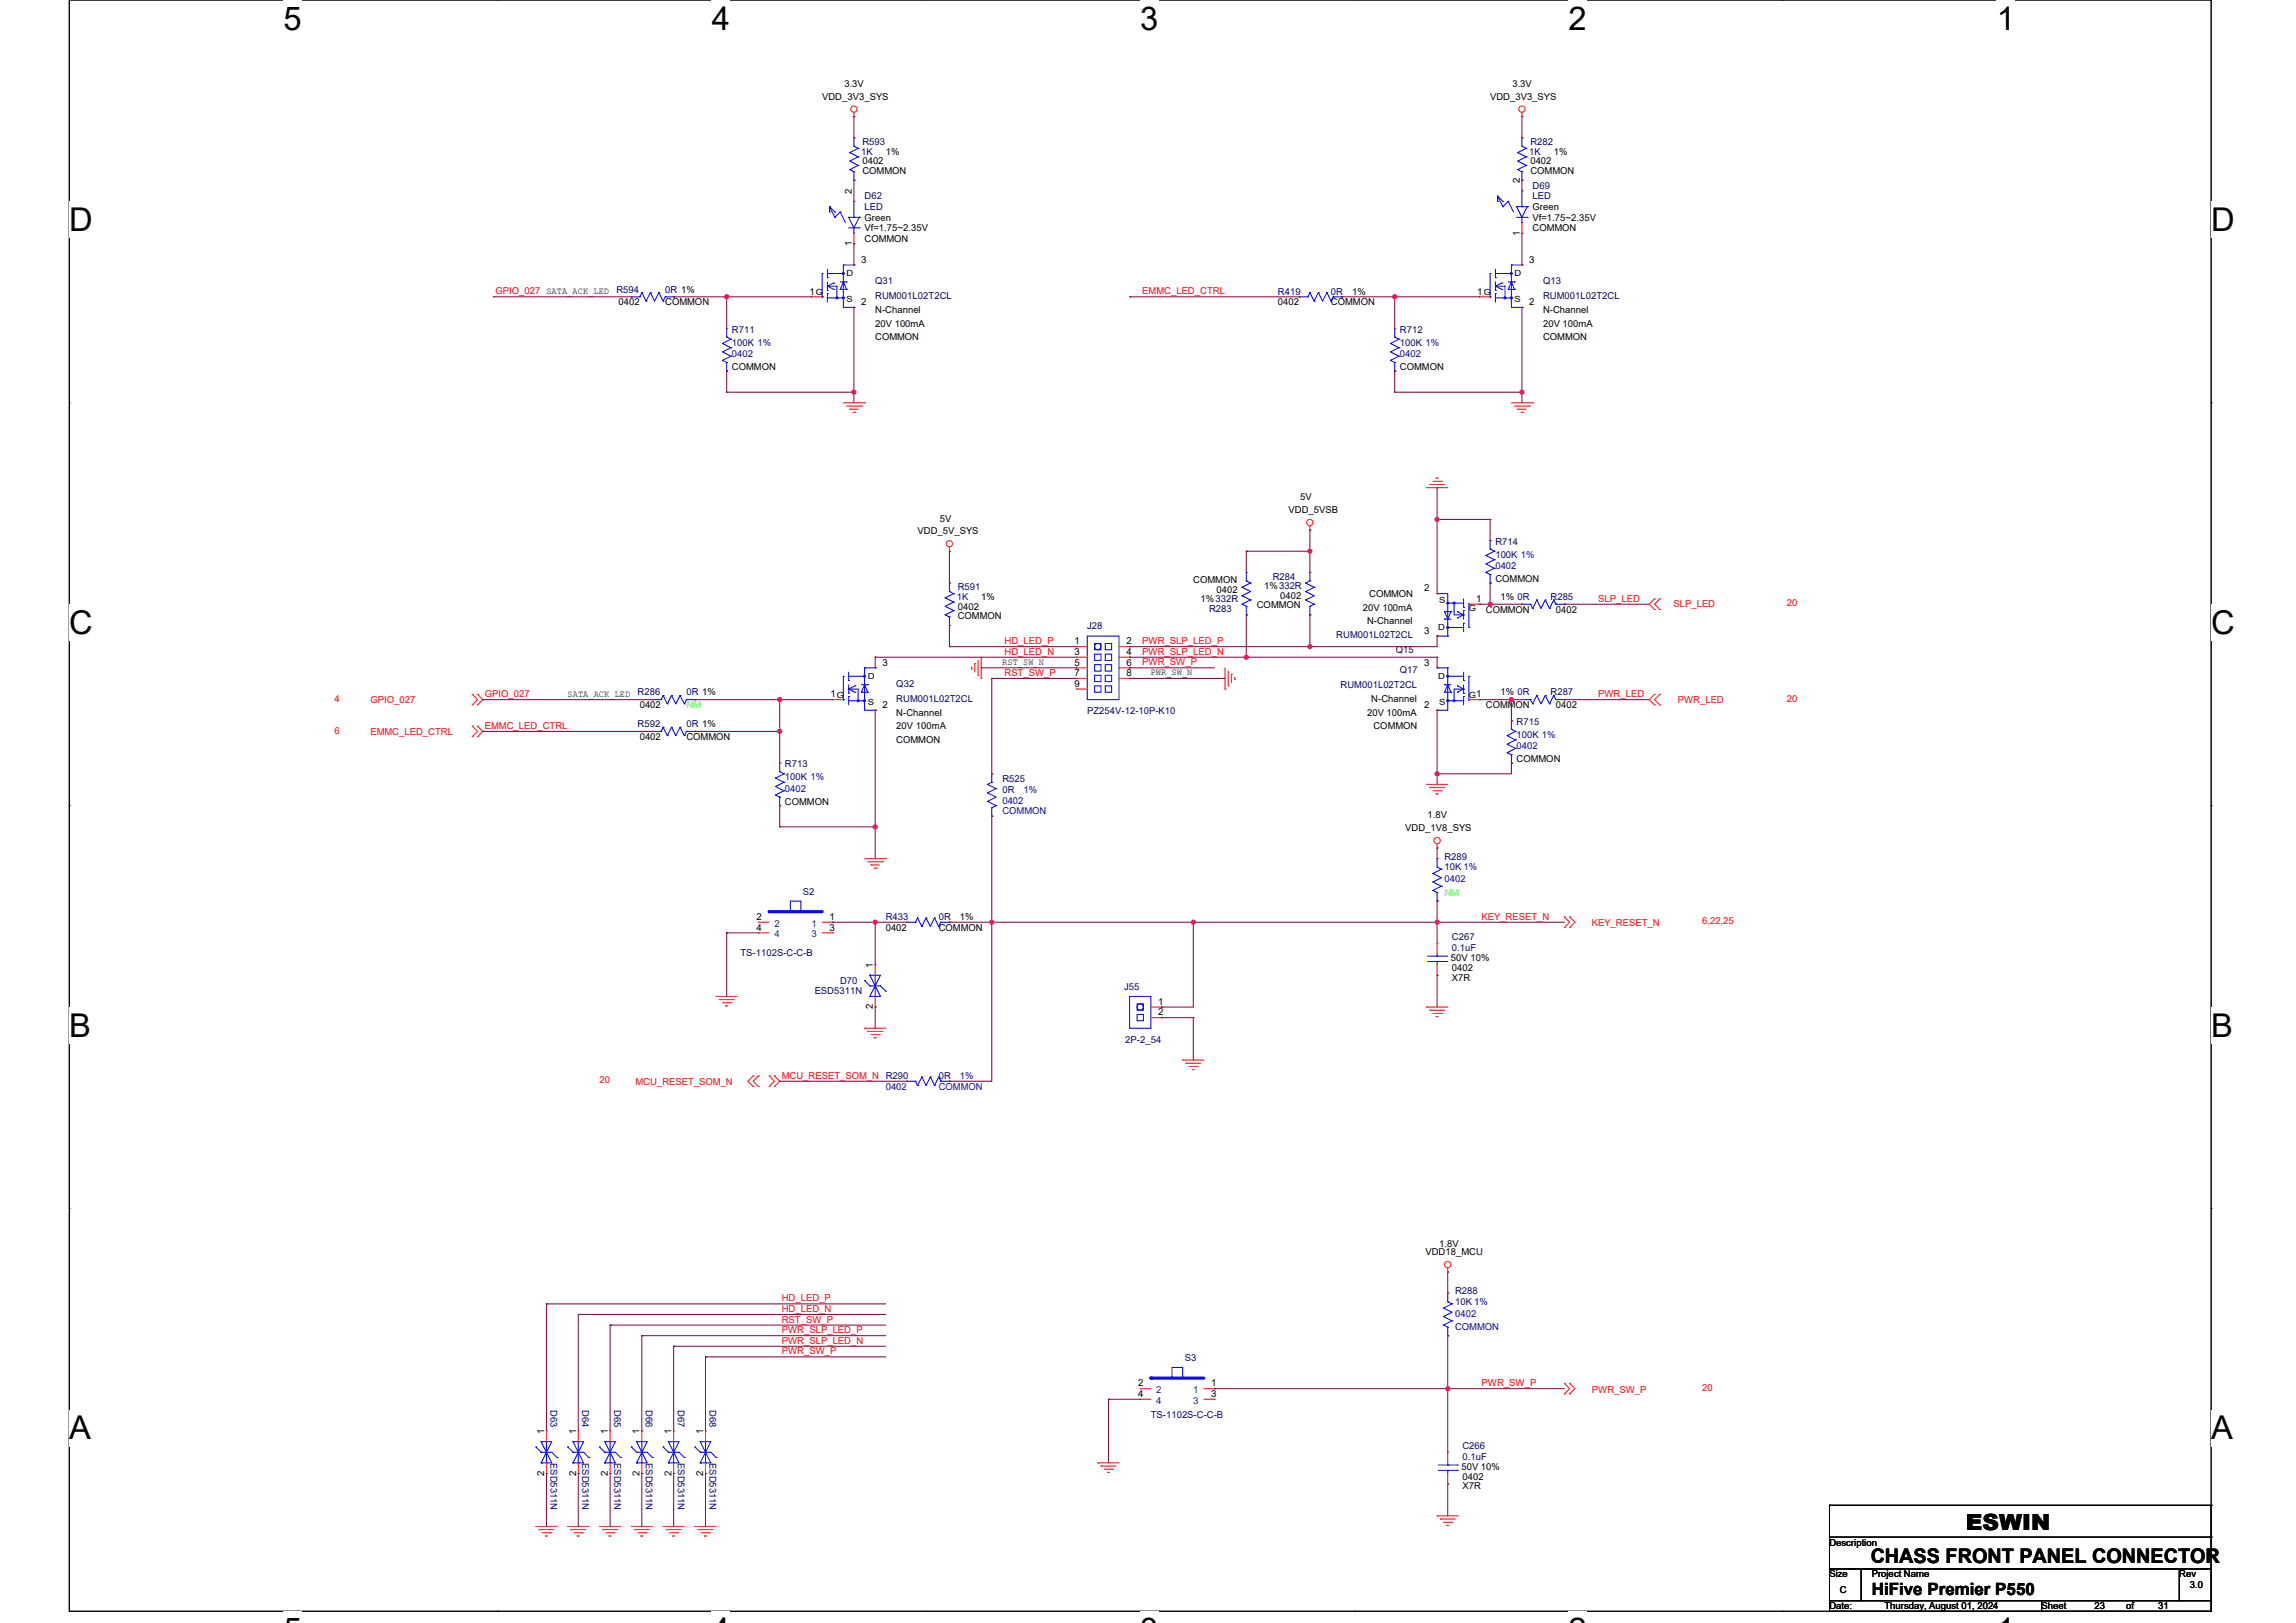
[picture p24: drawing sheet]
<svg xmlns="http://www.w3.org/2000/svg" width="297mm" height="210mm" viewBox="0 0 297 210" stroke-linecap="round" stroke-linejoin="round" font-family="sans-serif">
<defs><g id="words">
<g font-size="4.2">
<text x="36.7" y="3.8">5</text>
<text x="92.1" y="3.8">4</text>
<text x="147.5" y="3.8">3</text>
<text x="202.9" y="3.8">2</text>
<text x="258.3" y="3.8">1</text>
<text x="9" y="29.9">D</text>
<text x="286" y="29.9">D</text>
<text x="9" y="82">C</text>
<text x="286" y="82">C</text>
<text x="9" y="134.1">B</text>
<text x="286" y="134.1">B</text>
<text x="9" y="186.2">A</text>
<text x="286" y="186.2">A</text>
</g>
<text font-size="2.9" x="254.3" y="197.9">ESWIN</text>
<text font-size="2.6" x="242" y="202.3">CHASS FRONT PANEL CONNECTOR</text>
<text font-size="2.2" x="242.1" y="206.4">HiFive Premier P550</text>
<g font-size="1.2">
<text x="109.2" y="11.3">3.3V</text>
<text x="195.6" y="11.3">3.3V</text>
<text x="106.3" y="12.9">VDD_3V3_SYS</text>
<text x="192.7" y="12.9">VDD_3V3_SYS</text>
<text x="111.6" y="21.3">0402</text>
<text x="111.6" y="22.5">COMMON</text>
<text x="114.6" y="20">1%</text>
<text x="196.6" y="23.7" transform="rotate(-90 196.6 23.7)">2</text>
<text x="198" y="21.3">0402</text>
<text x="198" y="22.5">COMMON</text>
<text x="201" y="20">1%</text>
<text x="110.2" y="25.1" transform="rotate(-90 110.2 25.1)">2</text>
<text x="111.8" y="28.5">Green</text>
<text x="111.8" y="29.9">Vf=1.75~2.35V</text>
<text x="198.2" y="27.2">Green</text>
<text x="198.2" y="28.5">Vf=1.75~2.35V</text>
<text x="198.2" y="29.9">COMMON</text>
<text x="110.2" y="31.8" transform="rotate(-90 110.2 31.8)">1</text>
<text x="111.4" y="34">3</text>
<text x="111.8" y="31.3">COMMON</text>
<text x="196.6" y="30.5" transform="rotate(-90 196.6 30.5)">1</text>
<text x="197.8" y="34">3</text>
<text x="80" y="39.5">0402</text>
<text x="86" y="39.5">COMMON</text>
<text x="104.7" y="38.1">1</text>
<text x="111.4" y="39.5">2</text>
<text x="113.2" y="40.5">N-Channel</text>
<text x="165.3" y="39.5">0402</text>
<text x="172.2" y="39.5">COMMON</text>
<text x="174.9" y="38.1">1%</text>
<text x="191.1" y="38.1">1</text>
<text x="197.8" y="39.5">2</text>
<text x="199.6" y="40.5">N-Channel</text>
<text x="94.7" y="47.9">COMMON</text>
<text x="113.2" y="42.2">20V 100mA</text>
<text x="113.2" y="44">COMMON</text>
<text x="181.1" y="47.9">COMMON</text>
<text x="199.6" y="42.2">20V 100mA</text>
<text x="199.6" y="44">COMMON</text>
<text x="168.2" y="64.7">5V</text>
<text x="118.7" y="69.1">VDD_5V_SYS</text>
<text x="121.6" y="67.5">5V</text>
<text x="166.7" y="66.4">VDD_5VSB</text>
<text x="126.9" y="77.6">1%</text>
<text x="154.3" y="75.4">COMMON</text>
<text x="155.3" y="77.9">1%332R</text>
<text x="157.4" y="76.7">0402</text>
<text x="163.5" y="76.3">1%332R</text>
<text x="165.6" y="77.5">0402</text>
<text x="177.1" y="77.2">COMMON</text>
<text x="184.2" y="76.5">2</text>
<text x="191" y="77.9">1</text>
<text x="193.4" y="75.3">COMMON</text>
<text x="194.1" y="77.6">1% 0R</text>
<text x="123.9" y="78.9">0402</text>
<text x="123.9" y="80.1">COMMON</text>
<text x="139" y="83.4">1</text>
<text x="145.7" y="83.4">2</text>
<text x="162.6" y="78.7">COMMON</text>
<text x="176.3" y="79">20V 100mA</text>
<text x="176.8" y="80.8">N-Channel</text>
<text x="184.2" y="82">3</text>
<text x="192.2" y="79.3">COMMON</text>
<text x="201.3" y="79.3">0402</text>
<text x="114.2" y="86.1">3</text>
<text x="129.6" y="86">RST_SW_N</text>
<text x="139" y="84.8">3</text>
<text x="139" y="86.1">5</text>
<text x="139" y="87.5">7</text>
<text x="139" y="88.9">9</text>
<text x="145.7" y="84.8">4</text>
<text x="145.7" y="86.1">6</text>
<text x="145.7" y="87.5">8</text>
<text x="148.8" y="87.4">PWR_SW_N</text>
<text x="184.2" y="86.1">3</text>
<text x="194.1" y="90">1% 0R</text>
<text x="73.4" y="90.1">SATA_ACK_LED</text>
<text x="82.7" y="91.6">0402</text>
<text x="82.7" y="95.7">0402</text>
<text x="88.8" y="95.7">COMMON</text>
<text x="107.4" y="90.2">1</text>
<text x="114.2" y="91.6">2</text>
<text x="115.9" y="92.6">N-Channel</text>
<text x="115.9" y="94.4">20V 100mA</text>
<text x="176.8" y="92.6">20V 100mA</text>
<text x="177.4" y="90.8">N-Channel</text>
<text x="177.7" y="94.4">COMMON</text>
<text x="184.2" y="91.6">2</text>
<text x="192.2" y="91.6">COMMON</text>
<text x="201.3" y="91.6">0402</text>
<text x="115.9" y="96.2">COMMON</text>
<text x="196.2" y="98.6">COMMON</text>
<text x="101.5" y="104.1">COMMON</text>
<text x="181.8" y="107.5">VDD_1V8_SYS</text>
<text x="184.7" y="105.9">1.8V</text>
<text x="97.8" y="119">2</text>
<text x="107.3" y="119">1</text>
<text x="124.2" y="119.1">1%</text>
<text x="97.8" y="120.4">4</text>
<text x="107.3" y="120.4">3</text>
<text x="112.9" y="125.2" transform="rotate(-90 112.9 125.2)">1</text>
<text x="114.6" y="120.4">0402</text>
<text x="121.4" y="120.4">COMMON</text>
<text x="187.7" y="124.4">50V 10%</text>
<text x="187.8" y="125.6">0402</text>
<text x="112.9" y="130.6" transform="rotate(-90 112.9 130.6)">2</text>
<text x="149.8" y="130">1</text>
<text x="149.8" y="131.4">2</text>
<text x="187.8" y="126.9">X7R</text>
<text x="186.2" y="161.3">1.8V</text>
<text x="184.4" y="162.4">VDD18_MCU</text>
<text x="147.2" y="179.4">2</text>
<text x="156.7" y="179.4">1</text>
<text x="70.4" y="185.6" transform="rotate(-90 70.4 185.6)">1</text>
<text x="74.5" y="185.6" transform="rotate(-90 74.5 185.6)">1</text>
<text x="78.6" y="185.6" transform="rotate(-90 78.6 185.6)">1</text>
<text x="82.7" y="185.6" transform="rotate(-90 82.7 185.6)">1</text>
<text x="86.9" y="185.6" transform="rotate(-90 86.9 185.6)">1</text>
<text x="91" y="185.6" transform="rotate(-90 91 185.6)">1</text>
<text x="147.2" y="180.8">4</text>
<text x="156.7" y="180.8">3</text>
<text x="70.4" y="190.9" transform="rotate(-90 70.4 190.9)">2</text>
<text x="74.5" y="190.9" transform="rotate(-90 74.5 190.9)">2</text>
<text x="78.6" y="190.9" transform="rotate(-90 78.6 190.9)">2</text>
<text x="82.7" y="190.9" transform="rotate(-90 82.7 190.9)">2</text>
<text x="86.9" y="190.9" transform="rotate(-90 86.9 190.9)">2</text>
<text x="91" y="190.9" transform="rotate(-90 91 190.9)">2</text>
<text x="189" y="190.2">50V 10%</text>
<text x="189.2" y="191.5">0402</text>
<text x="189.2" y="192.7">X7R</text>
<text x="236.6" y="200">Description</text>
<text x="236.6" y="204.1">Size</text>
<text x="236.6" y="208.2">Date:</text>
<text x="238" y="206.2">C</text>
<text x="242.1" y="204.1">Project Name</text>
<text x="243.8" y="208.2">Thursday, August 01, 2024</text>
<text x="264.1" y="208.2">Sheet</text>
<text x="270.9" y="208.2">23</text>
<text x="275" y="208.2">of</text>
<text x="279.2" y="208.2">31</text>
<text x="281.9" y="204.1">Rev</text>
<text x="283.3" y="205.5">3.0</text>
</g>
<g font-size="1.2" fill="#000080">
<text x="111.4" y="20">1K</text>
<text x="111.6" y="18.8">R593</text>
<text x="197.8" y="20">1K</text>
<text x="198" y="18.8">R282</text>
<text x="111.8" y="25.8">D62</text>
<text x="111.8" y="27.2">LED</text>
<text x="198.2" y="24.4">D69</text>
<text x="198.2" y="25.8">LED</text>
<text x="79.7" y="37.9">R594</text>
<text x="86" y="37.9">0R 1%</text>
<text x="113.2" y="36.8">Q31</text>
<text x="113.2" y="38.7">RUM001L02T2CL</text>
<text x="165.3" y="38.1">R419</text>
<text x="172.2" y="38.1">0R</text>
<text x="199.6" y="36.8">Q13</text>
<text x="199.6" y="38.7">RUM001L02T2CL</text>
<text x="94.7" y="43.1">R711</text>
<text x="94.7" y="44.7">100K 1%</text>
<text x="181.1" y="43.1">R712</text>
<text x="181.1" y="44.7">100K 1%</text>
<text x="193.4" y="70.5">R714</text>
<text x="123.8" y="77.6">1K</text>
<text x="123.9" y="76.4">R591</text>
<text x="164.6" y="75">R284</text>
<text x="193.4" y="72.1">100K 1%</text>
<text x="200.6" y="77.6">R285</text>
<text x="140.6" y="81.3">J28</text>
<text x="156.4" y="79.1">R283</text>
<text x="172.9" y="82.6">RUM001L02T2CL</text>
<text x="82.5" y="90">R286</text>
<text x="88.8" y="90">0R 1%</text>
<text x="115.9" y="88.9">Q32</text>
<text x="173.4" y="89">RUM001L02T2CL</text>
<text x="180.5" y="84.5">Q15</text>
<text x="181.1" y="87.1">Q17</text>
<text x="200.6" y="90">R287</text>
<text x="82.5" y="94.1">R592</text>
<text x="88.8" y="94.1">0R 1%</text>
<text x="115.9" y="90.8">RUM001L02T2CL</text>
<text x="140.6" y="92.4">PZ254V-12-10P-K10</text>
<text x="196.2" y="93.8">R715</text>
<text x="196.2" y="95.5">100K 1%</text>
<text x="101.5" y="99.3">R713</text>
<text x="101.5" y="101">100K 1%</text>
<text x="129.7" y="101.2">R525</text>
<text x="129.7" y="102.6">0R</text>
<text x="186.8" y="111.2">R289</text>
<text x="186.8" y="112.6">10K 1%</text>
<text x="103.9" y="115.8">S2</text>
<text x="114.6" y="119.1">R433</text>
<text x="121.4" y="119.1">0R</text>
<text x="95.8" y="123.7">TS-1102S-C-C-B</text>
<text x="187.8" y="121.7">C267</text>
<text x="187.8" y="123">0.1uF</text>
<text x="105.4" y="128.7">ESD5311N</text>
<text x="108.7" y="127.3">D70</text>
<text x="145.4" y="128.1">J55</text>
<text x="145.6" y="135">2P-2_54</text>
<text x="121.4" y="139.6">0R</text>
<text x="188.2" y="167.5">R288</text>
<text x="188.2" y="168.8">10K 1%</text>
<text x="153.2" y="176.1">S3</text>
<text x="71.2" y="182.4" transform="rotate(90 71.2 182.4)">D63</text>
<text x="75.3" y="182.4" transform="rotate(90 75.3 182.4)">D64</text>
<text x="79.4" y="182.4" transform="rotate(90 79.4 182.4)">D65</text>
<text x="83.5" y="182.4" transform="rotate(90 83.5 182.4)">D66</text>
<text x="87.7" y="182.4" transform="rotate(90 87.7 182.4)">D67</text>
<text x="91.8" y="182.4" transform="rotate(90 91.8 182.4)">D68</text>
<text x="148.9" y="183.5">TS-1102S-C-C-B</text>
<text x="71.2" y="189.3" transform="rotate(90 71.2 189.3)">ESD5311N</text>
<text x="75.3" y="189.3" transform="rotate(90 75.3 189.3)">ESD5311N</text>
<text x="79.4" y="189.3" transform="rotate(90 79.4 189.3)">ESD5311N</text>
<text x="83.5" y="189.3" transform="rotate(90 83.5 189.3)">ESD5311N</text>
<text x="87.7" y="189.3" transform="rotate(90 87.7 189.3)">ESD5311N</text>
<text x="91.8" y="189.3" transform="rotate(90 91.8 189.3)">ESD5311N</text>
<text x="189.2" y="187.5">C266</text>
<text x="189.2" y="188.9">0.1uF</text>
</g>
<g font-size="1.2" fill="#f00">
<text x="64.1" y="38.1">GPIO_027 SATA_ACK_LED</text>
<text x="147.8" y="38.1">EMMC_LED_CTRL</text>
<text x="206.7" y="77.9">SLP_LED</text>
<text x="129.9" y="83.3">HD_LED_P</text>
<text x="147.8" y="83.3">PWR_SLP_LED_P</text>
<text x="216.5" y="78.6">SLP_LED</text>
<text x="231.1" y="78.5">20</text>
<text x="129.9" y="84.7">HD_LED_N</text>
<text x="129.9" y="87.5">RST_SW_P</text>
<text x="147.8" y="84.7">PWR_SLP_LED_N</text>
<text x="147.8" y="86.1">PWR_SW_P</text>
<text x="43.3" y="90.8">4</text>
<text x="43.3" y="94.9">6</text>
<text x="47.9" y="90.9">GPIO_027</text>
<text x="47.9" y="95.1">EMMC_LED_CTRL</text>
<text x="62.7" y="90.2">GPIO_027</text>
<text x="62.7" y="94.3">EMMC_LED_CTRL</text>
<text x="206.7" y="90.2">PWR_LED</text>
<text x="217" y="90.9">PWR_LED</text>
<text x="231.1" y="90.8">20</text>
<text x="191.7" y="119">KEY_RESET_N</text>
<text x="205.9" y="119.9">KEY_RESET_N</text>
<text x="220.2" y="119.6">6,22,25</text>
<text x="77.5" y="140.2">20</text>
<text x="82.2" y="140.5">MCU_RESET_SOM_N</text>
<text x="101.1" y="139.6">MCU_RESET_SOM_N R290</text>
<text x="101.1" y="168.4">HD_LED_P</text>
<text x="101.1" y="169.7">HD_LED_N</text>
<text x="101.1" y="171.1">RST_SW_P</text>
<text x="101.1" y="172.5">PWR_SLP_LED_P</text>
<text x="101.1" y="173.9">PWR_SLP_LED_N</text>
<text x="101.1" y="175.2">PWR_SW_P</text>
<text x="191.7" y="179.4">PWR_SW_P</text>
<text x="220.2" y="180">20</text>
<text x="205.9" y="180.2">PWR_SW_P</text>
</g>
<g font-size="1.2" fill="#0000a0">
<text x="94.7" y="46.2">0402</text>
<text x="181.1" y="46.2">0402</text>
<text x="193.4" y="73.7">0402</text>
<text x="196.2" y="97">0402</text>
<text x="101.5" y="102.5">0402</text>
<text x="129.7" y="104">0402</text>
<text x="129.7" y="105.3">COMMON</text>
<text x="132.4" y="102.6">1%</text>
<text x="186.8" y="114.1">0402</text>
<text x="114.6" y="141">0402</text>
<text x="121.4" y="141">COMMON</text>
<text x="124.2" y="139.6">1%</text>
<text x="188.2" y="170.4">0402</text>
<text x="188.2" y="172.1">COMMON</text>
</g>
<g font-size="1.2" fill="#0f0">
<text x="88.8" y="91.6">NM</text>
<text x="186.8" y="115.9">NM</text>
</g>
<g font-size="1.2" fill="#004080">
<text x="100.2" y="119.9">2</text>
<text x="105" y="119.9">1</text>
<text x="100.2" y="121.3">4</text>
<text x="105" y="121.3">3</text>
<text x="149.5" y="180.2">2</text>
<text x="149.5" y="181.6">4</text>
<text x="154.3" y="180.2">1</text>
<text x="154.3" y="181.6">3</text>
</g>
<g font-size="1.1">
<text x="109.5" y="35.7">D</text>
<text x="195.9" y="35.7">D</text>
<text x="105.5" y="38.1">G</text>
<text x="109.5" y="39.1">S</text>
<text x="191.9" y="38.1">G</text>
<text x="195.9" y="39.1">S</text>
<text x="186" y="81.5">D</text>
<text x="186.2" y="78.1">S</text>
<text x="190" y="79">G</text>
<text x="112.2" y="87.8">D</text>
<text x="186" y="87.8">D</text>
<text x="108.3" y="90.3">G</text>
<text x="112.2" y="91.2">S</text>
<text x="186.2" y="91.2">S</text>
<text x="190" y="90.3">G1</text>
</g>
</g></defs>
<path d="M9 0h277v208.5h-277z" fill="none" stroke="#000" stroke-width=".13"/>
<g fill="#fff">
<path d="M36.7 0h2.3v4.7h-2.3z"/>
<path d="M36.7 208.5h2.3v1.5h-2.3z"/>
</g>
<path d="M64.4 0h.1M64.4 208.5h.1" fill="none" stroke="#000" stroke-width=".13"/>
<g fill="#fff">
<path d="M92.1 0h2.3v4.7h-2.3z"/>
<path d="M92.1 208.5h2.3v1.5h-2.3z"/>
</g>
<path d="M119.8 0h.1M119.8 208.5h.1" fill="none" stroke="#000" stroke-width=".13"/>
<g fill="#fff">
<path d="M147.5 0h2.3v4.7h-2.3z"/>
<path d="M147.5 208.5h2.3v1.5h-2.3z"/>
</g>
<path d="M175.2 0h.1M175.2 208.5h.1" fill="none" stroke="#000" stroke-width=".13"/>
<g fill="#fff">
<path d="M202.9 0h2.3v4.7h-2.3z"/>
<path d="M202.9 208.5h2.3v1.5h-2.3z"/>
</g>
<path d="M230.6 0h.1M230.6 208.5h.1" fill="none" stroke="#000" stroke-width=".13"/>
<g fill="#fff">
<path d="M258.3 0h2.4v4.7h-2.4z"/>
<path d="M258.3 208.5h2.4v1.5h-2.4z"/>
<path d="M9 26.1h3v4.7h-3z"/>
<path d="M286 26.1h3.1v4.7h-3.1z"/>
<path d="M9 78.2h3v4.7h-3z"/>
<path d="M286 78.2h3.1v4.7h-3.1z"/>
</g>
<path d="M9 52.1h.1M286 52.1h.1" fill="none" stroke="#000" stroke-width=".13"/>
<g fill="#fff">
<path d="M9 130.3h2.8v4.7h-2.8z"/>
<path d="M286 130.3h2.9v4.7h-2.9z"/>
</g>
<path d="M9 104.2h.1M286 104.2h.1" fill="none" stroke="#000" stroke-width=".13"/>
<g fill="#fff">
<path d="M9 182.4h2.8v4.7h-2.8z"/>
<path d="M286 182.4h2.9v4.7h-2.9z"/>
</g>
<g fill="none" stroke="#000" stroke-width=".13">
<path d="M9 156.4h.1M286 156.4h.1M236.7 198.9h49.3v4.1h-49.3zM236.7 194.8h.1M236.7 194.8v4.1M236.7 194.8h49.3M286 194.8h.1M286 198.9h.1M286 194.8v4.1M236.7 203h4.1v4.1h-4.1zM236.7 207.1h27.4v1.4h-27.4zM240.8 203h41.1v4.1h-41.1z"/>
<path d="M264.1 207.1h21.9v1.4h-21.9zM281.9 203h4.1v4.1h-4.1z"/>
</g>
<g fill="none" stroke="#f00" stroke-width=".13">
<path d="M110.5 15.1h.1M110.5 17.8h.1M110.5 14.5v.6M196.9 15.1h.1M196.9 14.5v.6M110.5 23.3h.1M110.5 31.5h.1M110.5 26.1h.1M110.5 30.2v1.3M168.1 38.4h.1M173.6 38.4h.1M196.9 30.2h.1"/>
<path d="M196.9 24.7h.1M196.9 28.8v1.4M109.1 52.1h2.7M109.5 52.5h1.9M109.9 52.9h.1M109.9 52.9h1.1M110.3 53.4h.3M110.6 53.4h.1M111.4 52.5h.1M111.8 52.1h.1M180.4 42.5h.1M180.4 48h.1"/>
<path d="M195.5 52.1h2.7M195.9 52.5h1.9M196.3 52.9h.1M196.3 52.9h1.1M196.7 53.4h.3M197 53.4h.1M197.8 52.5h.1M198.2 52.1h.1M122.8 71.3h.1M122.8 70.8v.5M169.4 68.6h.1M169.4 68v.6"/>
<path d="M184.5 63.1h.1M184.5 63.1h2.8M184.9 62.7h.1M184.9 62.7h2M185.4 62.3h1M185.8 61.9h.1M185.8 61.9h.2M185.9 76.8h.1M186.4 62.3h.1M190 78.2h1.4M191.4 78.2h.1M196.9 78.2h.1"/>
<path d="M202.4 78.2h.1M214 77.5h.1M214 78.9h.1M214 77.5l-.7 .7 .7 .7M214.7 78.9h.1M214.7 77.5h.1M214.7 77.5l-.7 .7 .7 .7M61.1 91.2h.1M61.1 89.8h.1M61.1 95.3h.1M61.1 94h.1M61.1 89.8l.7 .7-.7 .7"/>
<path d="M61.1 94l.7 .6-.7 .7M61.8 89.8h.1M61.8 91.2h.1M61.8 94h.1M61.8 95.3h.1M61.8 89.8l.7 .7-.7 .7M61.8 94l.7 .6-.7 .7M84.4 90.5h.1M89.9 90.5h.1M125.7 86.6h.1M125.7 86.3v.3M126.1 85.9h.1"/>
<path d="M126.1 85.9v1.1M126.5 87.4h.1M126.5 85.4v2M126.9 87.8h.1M126.9 85v2.8M139.3 83.7h.1M139.3 85h.1M139.3 86.4h.1M139.3 87.8h.1M139.3 89.2h.1M139.3 83.7h1.3M139.3 85h1.3"/>
<path d="M139.3 86.4h1.3M139.3 87.8h1.3M139.3 89.2h1.3M144.7 83.7h1.4M144.7 85h1.4M144.7 86.4h1.4M144.7 87.8h1.4M146.1 83.7h.1M146.1 85h.1M146.1 86.4h.1M146.1 87.8h.1M158.5 89.2h.1"/>
<path d="M158.5 86.4v2.8M158.9 88.7h.1M158.9 86.8v1.9M159.3 87.2h.1M159.3 87.2v1.1M159.7 87.9h.1M159.7 87.6v.3M185.9 82.3h.1M214 89.8h.1M214 91.2h.1M214 89.8l-.7 .7 .7 .7M214.7 91.2h.1"/>
<path d="M214.7 89.8h.1M214.7 89.8l-.7 .7 .7 .7M111.8 111.1h2.8M112.2 111.5h2M112.7 111.9h.1M112.7 111.9h1M113.1 112.3h.2M113.3 112.3h.1M114.2 111.5h.1M114.6 111.1h.1M184.5 101.5h.1M184.5 101.5h2.8"/>
<path d="M184.9 101.9h.1M184.9 101.9h2M185.4 102.3h1M185.8 102.7h.1M185.8 102.7h.2M185.9 109.7h.1M185.9 109.2v.5M186.4 102.3h.1M202.4 118.6h.1M202.4 118.6l.6 .7-.6 .7M203 118.6h.1M203 118.6l.7 .7-.7 .7"/>
<path d="M92.6 128.9h.1M92.6 128.9h2.8M93 129.3h.1M93 129.3h2M93.5 129.8h1.1M93.9 130.2h.1M93.9 130.2h.2M94.6 129.8h.1M97.4 139.2h.1M97.4 139.2l-.7 .7 .7 .7M98.1 139.2h.1M98.1 139.2l-.7 .7 .7 .7"/>
<path d="M99.5 139.2h.1M99.5 139.2l.7 .7-.7 .7M100.2 139.2h.1M100.2 139.2l.7 .7-.7 .7M111.8 133h.1M111.8 133h2.8M112.2 133.5h.1M112.2 133.5h2M112.7 133.9h1M113.1 134.3h.1M113.1 134.3h.2M113.7 133.9h.1"/>
<path d="M153 137.2h.1M153 137.2h2.7M153.4 137.6h.1M153.4 137.6h1.9M153.8 138h1.1M154.2 138.4h.1M154.2 138.4h.3M154.9 138h.1M184.5 130.3h.1M184.5 130.3h2.8M184.9 130.7h.1M184.9 130.7h2"/>
<path d="M185.4 131.1h1M185.8 131.5h.1M185.8 131.5h.2M186.4 131.1h.1M202.4 120h.1M203 120h.1M97.4 140.6h.1M98.1 140.6h.1M99.5 140.6h.1M100.2 140.6h.1M187.3 164.6h.1M187.3 172.8h.1"/>
<path d="M187.3 167.3h.1M187.3 164v.6M202.4 179h.1M202.4 179l.6 .7-.6 .7M203 179h.1M203 179l.7 .7-.7 .7M69.3 197.5h.1M69.3 197.5h2.8M69.7 197.9h.1M69.7 197.9h1.9M70.1 198.3h1.1M70.5 198.7h.1"/>
<path d="M70.5 198.7h.3M71.2 198.3h.1M73.4 197.5h.1M73.4 197.5h2.8M73.8 197.9h.1M73.8 197.9h2M74.3 198.3h1.1M74.7 198.7h.1M74.7 198.7h.2M75.4 198.3h.1M77.5 197.5h.1M77.5 197.5h2.8"/>
<path d="M78 197.9h.1M78 197.9h1.9M78.4 198.3h1.1M78.8 198.7h.1M78.8 198.7h.3M79.5 198.3h.1M81.7 197.5h.1M81.7 197.5h2.7M82.1 197.9h.1M82.1 197.9h1.9M82.5 198.3h1.1M82.9 198.7h.1"/>
<path d="M82.9 198.7h.3M83.6 198.3h.1M85.8 197.5h.1M85.8 197.5h2.7M86.2 197.9h.1M86.2 197.9h1.9M86.6 198.3h1.1M87 198.7h.1M87 198.7h.3M87.7 198.3h.1M89.9 197.5h.1M89.9 197.5h2.7"/>
<path d="M90.3 197.9h.1M90.3 197.9h1.9M90.7 198.3h1.1M91.1 198.7h.1M91.1 198.7h.3M91.3 185.2h.1M91.3 190.6h.1M91.3 185.2v1.3M91.3 189.3v1.3M91.8 198.3h.1M142 189.3h.1M142 189.3h2.7"/>
<path d="M142.4 189.7h.1M142.4 189.7h1.9M142.8 190.1h1.1M143.2 190.5h.1M143.2 190.5h.3M143.9 190.1h.1M185.9 196.1h.1M185.9 196.1h2.7M186.3 196.6h.1M186.3 196.6h1.9M186.7 197h1.1M187.1 197.4h.1"/>
<path d="M187.1 197.4h.3M187.8 197h.1M202.4 180.4h.1M203 180.4h.1"/>
<circle cx="110.5" cy="14.1" r=".4"/>
<circle cx="196.9" cy="14.1" r=".41"/>
<circle cx="122.8" cy="70.4" r=".4"/>
<circle cx="169.4" cy="67.6" r=".41"/>
<circle cx="185.9" cy="108.8" r=".4"/>
<circle cx="187.3" cy="163.6" r=".41"/>
</g>
<g fill="none" stroke="#00f" stroke-width=".13">
<path d="M109.9 19.7h.1M109.9 19.7l1.1 .6M110.5 18.9h.1M110.5 17.8h.1M110.5 18.9l.5 .3M110.5 17.8v1.1M111 19.2h.1M111 19.2l-1.1 .5M107.3 26.7h.1M107.3 27.4h.1M107.3 26.7l.7 1.4M107.3 26.7l.7 .7"/>
<path d="M107.3 26.7v.7M108 27.4h.1M108 28.1h.1M108.7 27.4h.1M108.7 27.4l.7 1.4M108.7 27.4l-.7 .7M109.8 28.1h.1M109.8 28.1h1.3M109.8 29.5h1.3M109.8 28.1l.7 1.4M109.9 21.9h.1M109.9 21.9l.6 .3"/>
<path d="M110.5 22.2h.1M110.5 23.3h.1M110.5 28.1h.1M110.5 30.2h.1M110.5 22.2v1.1M110.5 26.1v2M110.5 29.5v.7M111 21.4h.1M111 20.3h.1M111 20.3l-1.1 .5 1.1 .6M111 21.4l-1.1 .5M111.1 29.5h.1"/>
<path d="M111.1 28.1h.1M111.1 28.1l-.6 1.4M168.1 38.4h.1M168.1 38.4h1.1M169.2 38.4h.1M169.4 37.9h.1M169.4 37.9l-.2 .5M169.4 37.9l.6 1.1M170 39h.1M170.5 37.9h.1M170.5 37.9l.6 1.1 .5-1.1M170.5 37.9l-.5 1.1"/>
<path d="M171.6 37.9h.1M171.6 37.9l.6 1.1M172.2 39h.1M172.5 38.4h.1M172.5 38.4l-.3 .6M172.5 38.4h1.1M173.6 38.4h.1M193.7 25.4h.1M193.7 26.1h.1M193.7 25.4l.7 1.3M193.7 25.4l.7 .7M193.7 25.4v.7"/>
<path d="M194.4 26.1h.1M194.4 26.7h.1M195.1 26.1h.1M195.1 26.1l.7 1.3M195.1 26.1l-.7 .6M196.2 26.7h.1M196.2 28.1h1.4M196.2 26.7l.7 1.4M196.2 26.7h1.4M196.9 26.7h.1M196.9 28.8h.1M196.9 24.7v2"/>
<path d="M196.9 28.1v.7M197.6 28.1h.1M197.6 26.7h.1M197.6 26.7l-.7 1.4M179.9 46.6h.1M179.9 44.4h.1M179.9 46.6l.5 .3M179.9 44.4l1.1 .6M180.4 46.9h.1M180.4 43.6h.1M180.4 42.5h.1M180.4 48h.1"/>
<path d="M180.4 43.6l.6 .3M180.4 42.5v1.1M180.4 46.9v1.1M181 46.1h.1M181 45h.1M181 43.9h.1M181 45l-1.1 .5 1.1 .6M181 46.1l-1.1 .5M181 43.9l-1.1 .5M185.9 76.8h.1M185.9 76.8h1.4v5.5M186.9 79.1h.1"/>
<path d="M186.9 79.1l.4 1M186.9 79.1h.8M187.3 78h.1M187.3 78h2M187.7 79.1h.1M187.7 79.1l-.4 1M188.1 78h.1M188.1 78v1.6h1.2M188.5 79.1h.1M188.5 80h.1M188.5 79.1l.8 .5M189.3 79.6h.1"/>
<path d="M189.3 79h.1M189.3 78.6h.1M189.3 77.5v1.1M189.3 79v1.1M189.3 79.6l-.8 .4M190 78.2h.1M190 78v3.2M196.9 78.2h.1M196.9 78.2h1.1M198 78.2h.1M198 78.2l.2 .5M198.2 78.7h.1"/>
<path d="M198.8 77.6h.1M198.8 77.6l.5 1.1 .6-1.1M198.8 77.6l-.6 1.1M199.9 77.6h.1M199.9 77.6l.5 1.1M200.4 78.7h.1M201 77.6h.1M201 77.6l.3 .6M201 77.6l-.6 1.1M201.3 78.2h.1M201.3 78.2h1.1M202.4 78.2h.1"/>
<path d="M84.4 90.5h.1M84.4 90.5h1.1M85.5 90.5h.1M85.8 90h.1M85.8 90l-.3 .5M85.8 90l.5 1.1M86.3 91.1h.1M86.9 90h.1M86.9 90l.5 1.1 .6-1.1M86.9 90l-.6 1.1M88 90h.1M88 90l.5 1.1"/>
<path d="M88.5 91.1h.1M88.8 90.5h.1M88.8 90.5l-.3 .6M88.8 90.5h1.1M89.9 90.5h.1M140.6 82.3h4.1v8.2h-4.1zM141.6 84.6h.8v.8h-.8zM141.6 83.3h.8v.8h-.8zM141.6 86h.8v.8h-.8zM141.6 87.4h.8v.8h-.8zM141.6 88.7h.8v.9h-.8zM143 84.6h.8v.8h-.8z"/>
<path d="M143 83.3h.8v.8h-.8zM143 86h.8v.8h-.8zM143 87.4h.8v.8h-.8zM143 88.7h.8v.9h-.8zM185.9 82.3h.1M185.9 82.3h1.4M186.9 80.1h.1M186.9 80.1h.8M187.3 81.2h.1M187.3 80.1h.1M187.3 82.3h.1M187.3 81.2h2"/>
<path d="M189.3 80.6h.1M189.3 80.6v1.1M190 81.2h.1M151.6 176.9h1.4v1.4h-1.4zM186.7 169.3h.1M186.7 170.3h.1M186.7 171.4h.1M186.7 169.3l1.1 .5-1.1 .5M186.7 171.4l.6 .3M186.7 170.3l1.1 .6M187.3 168.4h.1M187.3 171.7h.1"/>
<path d="M187.3 172.8h.1M187.3 167.3h.1M187.3 167.3v1.1M187.3 171.7v1.1M187.3 168.4l.5 .3M187.8 168.7h.1M187.8 170.9h.1M187.8 168.7l-1.1 .6M187.8 170.9l-1.1 .5M89.9 187.2h.1M89.9 187.2l.7 .7M90.6 186.5h.1"/>
<path d="M90.6 189.3h.1M90.6 187.9h.1M90.6 186.5l1.3 2.8h-1.3M90.6 186.5h1.3l-1.3 2.8M90.6 187.9h1.3l.7 .7M91.3 189.3h.1M91.3 186.5v2.8M92.6 188.6h.1"/>
<circle cx="187.3" cy="78" r=".13"/>
<circle cx="188.1" cy="78" r=".13"/>
<circle cx="142" cy="83.7" r=".4"/>
<circle cx="187.3" cy="81.2" r=".13"/>
</g>
<path d="M148.9 178.3h6.8" fill="none" stroke="#00f" stroke-width=".4"/>
<circle cx="148.9" cy="178.3" r=".2" fill="#00f"/>
<g fill="none" stroke="#f00" stroke-width=".13">
<path d="M105 38.4h.1M105 38.4h1.4M110.5 39.8h.1M110.5 34.3h.1M84.4 94.6h.1M89.9 94.6h.1M195.5 93.3h.1M195.5 98.8h.1M196.9 90.5h.1M202.4 90.5h.1M117.3 119.3h.1M122.8 119.3h.1"/>
<path d="M128.3 100.1h.1M128.3 105.6h.1M147.5 179.7h.1M147.5 179.7h1.4M155.7 179.7h1.4M157.1 179.7h.1M147.5 181h.1M147.5 181h1.4M155.7 181h1.4M157.1 181h.1"/>
</g>
<g fill="none" stroke="#00f" stroke-width=".13">
<path d="M106.4 38.4h.1M106.4 35.4h.1M106.4 35.4v3.1M107 35.9h.1M107 37h.1M107 37.6h.1M107 38h.1M107 34.8v1.1M107 36.5v1.1M107 38v1.1M107 35.4h2.1M107 37h1.3v1.5"/>
<path d="M107 38.5h2.1M107 37l.9 .4M107.9 37.4h.1M107.9 36.6h.1M107.9 36.6l-.9 .4M108.3 38.5h.1M108.7 37.4h.1M108.7 36.5h.8M108.7 37.4h.8M109.1 35.4h.1M109.1 36.5h.1M109.1 38.5h.1"/>
<path d="M109.1 34.3h.1M109.1 34.3h1.4M109.1 36.5l-.4 .9M109.1 36.5l.4 .9M109.1 34.3v5.5h1.4M109.5 36.5h.1M109.5 37.4h.1M110.5 34.3h.1M110.5 39.8h.1M84.4 94.6h.1M84.4 94.6h1.1M85.5 94.6h.1"/>
<path d="M85.8 94.1h.1M85.8 94.1l-.3 .5M85.8 94.1l.5 1.1M86.3 95.2h.1M86.9 94.1h.1M86.9 94.1l.5 1.1 .6-1.1M86.9 94.1l-.6 1.1M88 94.1h.1M88 94.1l.5 1.1M88.5 95.2h.1M88.8 94.6h.1M88.8 94.6l-.3 .6"/>
<path d="M88.8 94.6h1.1M89.9 94.6h.1M195 97.4h.1M195 95.2h.1M195 97.4l.5 .3M195 95.2l1 .5M195.5 97.7h.1M195.5 94.4h.1M195.5 93.3h.1M195.5 98.8h.1M195.5 94.4l.5 .2M195.5 93.3v1.1"/>
<path d="M195.5 97.7v1.1M196 96.8h.1M196 95.7h.1M196 94.6h.1M196 95.7l-1 .6 1 .5M196 96.8l-1 .6M196 94.6l-1 .6M196.9 90.5h.1M196.9 90.5h1.1M198 90.5h.1M198 90.5l.2 .6M198.2 91.1h.1"/>
<path d="M198.8 90h.1M198.8 90l.5 1.1 .6-1.1M198.8 90l-.6 1.1M199.9 90h.1M199.9 90l.5 1.1M200.4 91.1h.1M201 90h.1M201 90l.3 .5M201 90l-.6 1.1M201.3 90.5h.1M201.3 90.5h1.1M202.4 90.5h.1"/>
<path d="M102.2 116.6h1.4v1.4h-1.4zM117.3 119.3h.1M117.3 119.3h1.1M118.4 119.3h.1M118.7 118.8h.1M118.7 118.8l-.3 .5M118.7 118.8l.5 1.1M119.2 119.9h.1M119.8 118.8h.1M119.8 118.8l.5 1.1 .6-1.1M119.8 118.8l-.6 1.1M120.9 118.8h.1"/>
<path d="M120.9 118.8l.5 1.1M121.4 119.9h.1M121.7 119.3h.1M121.7 119.3l-.3 .6M121.7 119.3h1.1M122.8 119.3h.1M127.7 103.7h.1M127.7 102.6h.1M127.7 101.5h.1M127.7 102.6l1.1 .5-1.1 .6M127.7 103.7l1.1 .5M127.7 101.5l1.1 .5"/>
<path d="M128.3 104.5h.1M128.3 101.2h.1M128.3 100.1h.1M128.3 105.6h.1M128.3 101.2l-.6 .3M128.3 100.1v1.1M128.3 104.5v1.1M128.8 104.2h.1M128.8 102h.1M128.8 104.2l-.5 .3M128.8 102l-1.1 .6"/>
<circle cx="108.3" cy="38.5" r=".13"/>
<circle cx="109.1" cy="38.5" r=".13"/>
<circle cx="109.1" cy="35.4" r=".13"/>
</g>
<path d="M99.5 118h6.9" fill="none" stroke="#00f" stroke-width=".4"/>
<circle cx="99.5" cy="118" r=".2" fill="#00f"/>
<g fill="none" stroke="#f00" stroke-width=".13">
<path d="M196.9 17.8h.1M81.7 38.4h.1M87.1 38.4h.1M191.4 38.4h.1M191.4 38.4h1.4M196.9 39.8h.1M196.9 34.3h.1M196.9 23.3h.1M94 42.5h.1M94 48h.1M122.8 75.4h.1M161.2 79.6h.1"/>
<path d="M161.2 74.1h.1M169.4 74.1h.1M169.4 79.6h.1M192.8 70h.1M192.8 75.4h.1M100.9 98.8h.1M107.7 90.5h.1M107.7 90.5h1.4M113.2 91.9h.1M113.2 86.4h.1M122.8 80.9h.1M185.9 91.9h.1"/>
<path d="M185.9 86.4h.1M190 90.5h1.4M191.4 90.5h.1M98.1 119.3h.1M98.1 119.3h1.4M100.9 104.2h.1M106.4 119.3h1.3M107.7 119.3h.1M185.9 116.6h.1M185.9 111.1h.1M98.1 120.7h.1M98.1 120.7h1.4"/>
<path d="M106.4 120.7h1.3M107.7 120.7h.1M113.2 124.8h.1M113.2 130.3h.1M113.2 124.8v1.4M113.2 128.9v1.4M117.3 139.9h.1M122.8 139.9h.1M148.9 130.3h1.3M148.9 131.7h1.3M150.2 130.3h.1M150.2 131.7h.1"/>
<path d="M185.9 122.1h.1M185.9 126.2h.1M185.9 122.1v1.3M185.9 124.8v1.4M70.7 185.2h.1M70.7 190.6h.1M70.7 185.2v1.3M70.7 189.3v1.3M74.8 185.2h.1M74.8 190.6h.1M74.8 185.2v1.3M74.8 189.3v1.3"/>
<path d="M78.9 185.2h.1M78.9 190.6h.1M78.9 185.2v1.3M78.9 189.3v1.3M83 185.2h.1M83 190.6h.1M83 185.2v1.3M83 189.3v1.3M87.1 185.2h.1M87.1 190.6h.1M87.1 185.2v1.3M87.1 189.3v1.3"/>
<path d="M187.3 187.9h.1M187.3 192h.1M187.3 187.9v1.4M187.3 190.6v1.4"/>
</g>
<g fill="none" stroke="#00f" stroke-width=".13">
<path d="M196.3 19.7h.1M196.3 19.7l1.1 .6M196.9 18.9h.1M196.9 17.8h.1M196.9 18.9l.5 .3M196.9 17.8v1.1M197.4 19.2h.1M197.4 19.2l-1.1 .5M81.7 38.4h.1M81.7 38.4h1.1M82.8 38.4h.1M83 37.9h.1"/>
<path d="M83 37.9l-.2 .5M83 37.9l.6 1.1M83.6 39h.1M84.1 37.9h.1M84.1 37.9l.6 1.1 .5-1.1M84.1 37.9l-.5 1.1M85.2 37.9h.1M85.2 37.9l.6 1.1M85.8 39h.1M86.1 38.4h.1M86.1 38.4l-.3 .6M86.1 38.4h1"/>
<path d="M87.1 38.4h.1M192.8 38.4h.1M192.8 35.4h.1M192.8 35.4v3.1M193.4 35.9h.1M193.4 37h.1M193.4 37.6h.1M193.4 38h.1M193.4 34.8v1.1M193.4 36.5v1.1M193.4 38v1.1M193.4 35.4h2.1"/>
<path d="M193.4 37h1.3v1.5M193.4 38.5h2.1M193.4 37l.9 .4M194.3 37.4h.1M194.3 36.6h.1M194.3 36.6l-.9 .4M194.7 38.5h.1M195.1 37.4h.1M195.1 36.5h.8M195.1 37.4h.8M195.5 35.4h.1M195.5 36.5h.1"/>
<path d="M195.5 38.5h.1M195.5 34.3h.1M195.5 34.3h1.4M195.5 36.5l-.4 .9M195.5 36.5l.4 .9M195.5 34.3v5.5h1.4M195.9 36.5h.1M195.9 37.4h.1M196.3 21.9h.1M196.3 21.9l.6 .3M196.9 34.3h.1M196.9 39.8h.1"/>
<path d="M196.9 22.2h.1M196.9 23.3h.1M196.9 22.2v1.1M197.4 21.4h.1M197.4 20.3h.1M197.4 20.3l-1.1 .5 1.1 .6M197.4 21.4l-1.1 .5M93.5 46.6h.1M93.5 44.4h.1M93.5 46.6l.5 .3M93.5 44.4l1.1 .6M94 46.9h.1"/>
<path d="M94 43.6h.1M94 42.5h.1M94 48h.1M94 43.6l.6 .3M94 42.5v1.1M94 46.9v1.1M94.6 46.1h.1M94.6 45h.1M94.6 43.9h.1M94.6 45l-1.1 .5 1.1 .6M94.6 46.1l-1.1 .5M94.6 43.9l-1.1 .5"/>
<path d="M122.3 79.6h.1M122.3 77.4h.1M122.3 79.6l.5 .2M122.3 77.4l1.1 .5M122.8 79.8h.1M122.8 76.5h.1M122.8 75.4h.1M122.8 76.5l.6 .3M122.8 75.4v1.1M122.8 79.8v1.1M123.4 79h.1M123.4 77.9h.1"/>
<path d="M123.4 76.8h.1M123.4 77.9l-1.1 .6 1.1 .5M123.4 79l-1.1 .6M123.4 76.8l-1.1 .6M160.7 76h.1M160.7 77.1h.1M160.7 78.2h.1M160.7 76l1.1 .5-1.1 .6M160.7 78.2l.5 .3M160.7 77.1l1.1 .5M161.2 75.2h.1M161.2 78.5h.1"/>
<path d="M161.2 79.6h.1M161.2 74.1h.1M161.2 75.2l.6 .2M161.2 74.1v1.1M161.2 78.5v1.1M161.8 75.4h.1M161.8 77.6h.1M161.8 75.4l-1.1 .6M161.8 77.6l-1.1 .6M168.9 77.6h.1M168.9 76.5h.1M168.9 75.4h.1"/>
<path d="M168.9 76.5l1.1 .6-1.1 .5M168.9 77.6l1.1 .6M168.9 75.4l1.1 .6M169.4 78.5h.1M169.4 75.2h.1M169.4 74.1h.1M169.4 79.6h.1M169.4 75.2l-.5 .2M169.4 74.1v1.1M169.4 78.5v1.1M170 78.2h.1M170 76h.1"/>
<path d="M170 78.2l-.6 .3M170 76l-1.1 .5M192.2 74.1h.1M192.2 71.9h.1M192.2 74.1l.6 .2M192.2 71.9l1.1 .5M192.8 74.3h.1M192.8 71h.1M192.8 70h.1M192.8 75.4h.1M192.8 71l.5 .3M192.8 70v1"/>
<path d="M192.8 74.3v1.1M193.3 73.5h.1M193.3 72.4h.1M193.3 71.3h.1M193.3 72.4l-1.1 .6 1.1 .5M193.3 73.5l-1.1 .6M193.3 71.3l-1.1 .6M100.9 99.9h.1M100.9 98.8h.1M100.9 99.9l.5 .2M100.9 98.8v1.1M109.1 90.5h.1"/>
<path d="M109.1 87.5h.1M109.1 87.5v3.2M109.8 88.1h.1M109.8 89.2h.1M109.8 89.7h.1M109.8 90.1h.1M109.8 87.5h2M109.8 89.2h1.2v1.5M109.8 90.7h2M109.8 87v1.1M109.8 88.6v1.1M109.8 90.1v1.1"/>
<path d="M109.8 89.2l.8 .4M110.6 89.6h.1M110.6 88.7h.1M110.6 88.7l-.8 .5M111 90.7h.1M111.4 89.6h.1M111.4 88.6h.8M111.4 89.6h.8M111.8 87.5h.1M111.8 88.6h.1M111.8 90.7h.1M111.8 86.4h.1"/>
<path d="M111.8 86.4h1.4M111.8 86.4v5.5h1.4M111.8 88.6l-.4 1M111.8 88.6l.4 1M112.2 88.6h.1M112.2 89.6h.1M113.2 86.4h.1M113.2 91.9h.1M122.8 80.9h.1M185.9 86.4h.1M185.9 91.9h.1M185.9 86.4h1.4"/>
<path d="M186.9 88.6h.1M186.9 89.6h.1M186.9 88.6h.8M186.9 89.6h.8M187.3 87.5h.1M187.3 88.6h.1M187.3 90.7h.1M187.3 86.4h.1M187.3 87.5h2M187.3 88.6l.4 1M187.3 88.6l-.4 1M187.3 90.7h2"/>
<path d="M187.3 86.4v5.5h-1.4M187.7 89.6h.1M188.1 90.7h.1M188.5 89.6h.1M188.5 88.7h.1M188.5 88.7l.8 .5M189.3 88.1h.1M189.3 89.2h.1M189.3 89.7h.1M189.3 90.1h.1M189.3 87v1.1M189.3 88.6v1.1"/>
<path d="M189.3 90.1v1.1M189.3 89.2h-1.2v1.5M189.3 89.2l-.8 .4M190 90.5h.1M190 87.5h.1M190 87.5v3.2M100.3 102.9h.1M100.3 100.7h.1M100.3 102.9l.6 .2M100.3 100.7l1.1 .5M100.9 103.1h.1M100.9 104.2h.1"/>
<path d="M100.9 103.1v1.1M101.4 102.3h.1M101.4 101.2h.1M101.4 100.1h.1M101.4 101.2l-1.1 .6 1.1 .5M101.4 102.3l-1.1 .6M101.4 100.1l-1.1 .6M185.4 113h.1M185.4 114.1h.1M185.4 115.2h.1M185.4 113l1 .6-1 .5M185.4 115.2l.5 .3"/>
<path d="M185.4 114.1l1 .6M185.9 112.2h.1M185.9 115.5h.1M185.9 116.6h.1M185.9 111.1h.1M185.9 111.1v1.1M185.9 115.5v1.1M185.9 112.2l.5 .3M186.4 112.5h.1M186.4 114.7h.1M186.4 112.5l-1 .5M186.4 114.7l-1 .5"/>
<path d="M111.8 126.9h.1M111.8 126.9l.7 .7M112.5 126.2h.1M112.5 128.9h.1M112.5 127.6h.1M112.5 126.2l1.4 2.7h-1.4M112.5 126.2h1.4l-1.4 2.7M112.5 127.6h1.4l.7 .6M113.2 128.9h.1M113.2 126.2v2.7M114.6 128.2h.1M117.3 139.9h.1"/>
<path d="M117.3 139.9h1.1M118.4 139.9h.1M118.4 139.9l.3 .6M119.2 139.4h.1M119.2 139.4l.6 1.1 .5-1.1M119.2 139.4l-.5 1.1M120.3 139.4h.1M120.3 139.4l.6 1.1M121.4 139.4h.1M121.4 139.4l.3 .5M121.4 139.4l-.5 1.1M121.7 139.9h.1"/>
<path d="M121.7 139.9h1.1M122.8 139.9h.1M146.1 128.9h2.8v4.1h-2.8zM147.1 129.9h.8v.8h-.8zM147.1 131.3h.8v.8h-.8zM184.7 124.4h2.4M184.7 123.7h2.4M185.9 123.7h.1M185.9 124.4h.1M185.9 123.4v.3M185.9 124.4v.4M187.1 124.4h.1"/>
<path d="M187.1 123.7h.1M118.7 140.5h.1M120.9 140.5h.1M69.3 187.2h.1M69.3 187.2l.7 .7M70 186.5h.1M70 189.3h.1M70 187.9h.1M70 186.5l1.4 2.8h-1.4M70 186.5h1.4l-1.4 2.8M70 187.9h1.4l.7 .7M70.7 189.3h.1"/>
<path d="M70.7 186.5v2.8M72.1 188.6h.1M73.4 187.2h.1M73.4 187.2l.7 .7M74.1 186.5h.1M74.1 189.3h.1M74.1 187.9h.1M74.1 186.5h1.4l-1.4 2.8M74.1 186.5l1.4 2.8h-1.4M74.1 187.9h1.4l.7 .7M74.8 189.3h.1M74.8 186.5v2.8"/>
<path d="M76.2 188.6h.1M77.5 187.2h.1M77.5 187.2l.7 .7M78.2 186.5h.1M78.2 189.3h.1M78.2 187.9h.1M78.2 186.5h1.4l-1.4 2.8M78.2 186.5l1.4 2.8h-1.4M78.2 187.9h1.4l.7 .7M78.9 189.3h.1M78.9 186.5v2.8M80.3 188.6h.1"/>
<path d="M81.7 187.2h.1M81.7 187.2l.6 .7M82.3 186.5h.1M82.3 189.3h.1M82.3 187.9h.1M82.3 186.5h1.4l-1.4 2.8M82.3 186.5l1.4 2.8h-1.4M82.3 187.9h1.4l.7 .7M83 189.3h.1M83 186.5v2.8M84.4 188.6h.1M85.8 187.2h.1"/>
<path d="M85.8 187.2l.7 .7M86.5 186.5h.1M86.5 189.3h.1M86.5 187.9h.1M86.5 186.5h1.3l-1.3 2.8M86.5 186.5l1.3 2.8h-1.3M86.5 187.9h1.3l.7 .7M87.1 189.3h.1M87.1 186.5v2.8M88.5 188.6h.1M186 190.2h2.5M186 189.6h2.5"/>
<path d="M187.3 189.6h.1M187.3 190.2h.1M187.3 189.3v.3M187.3 190.2v.4M188.5 190.2h.1M188.5 189.6h.1"/>
<circle cx="194.7" cy="38.5" r=".13"/>
<circle cx="195.5" cy="38.5" r=".13"/>
<circle cx="195.5" cy="35.4" r=".13"/>
<circle cx="111" cy="90.7" r=".13"/>
<circle cx="111.8" cy="90.7" r=".13"/>
<circle cx="111.8" cy="87.5" r=".13"/>
<circle cx="187.3" cy="90.7" r=".13"/>
<circle cx="187.3" cy="87.5" r=".13"/>
<circle cx="188.1" cy="90.7" r=".13"/>
<circle cx="147.5" cy="130.3" r=".4"/>
</g>
<g fill="none" stroke="#800040" stroke-width=".13">
<path d="M110.5 15.1h.1M110.5 15.1v2.7M196.9 15.1h.1M196.9 15.1v2.7M63.8 38.4h.1M63.8 38.4h17.9M87.1 38.4h.1M87.1 38.4h17.9M94 38.4h.1M94 38.4v4.1M110.5 23.3h.1M110.5 31.5h.1"/>
<path d="M110.5 39.8h.1M110.5 23.3v2.8M110.5 31.5v2.8M110.5 39.8v12.3M146.1 38.4h.1M146.1 38.4h22M173.6 38.4h.1M173.6 38.4h17.8M180.4 38.4h.1M180.4 38.4v4.1M196.9 23.3h.1M196.9 30.2h.1"/>
<path d="M196.9 39.8h.1M196.9 23.3v1.4M196.9 30.2v4.1M196.9 39.8v12.3M94 48h.1M94 50.7h.1M94 48v2.7M94 50.7h16.5M110.5 50.7h.1M180.4 48h.1M180.4 50.7h.1M180.4 50.7h16.5"/>
<path d="M180.4 48v2.7M196.9 50.7h.1M122.8 71.3h.1M122.8 71.3v4.1M161.2 71.3h.1M161.2 79.6h.1M161.2 71.3h8.2M161.2 71.3v2.8M161.2 79.6v5.4M169.4 68.6h.1M169.4 71.3h.1M169.4 79.6h.1"/>
<path d="M169.4 68.6v5.5M169.4 79.6v4.1M185.9 63.1h.1M185.9 67.2h.1M185.9 63.1v13.7M185.9 67.2h6.9M191.4 78.2h.1M191.4 78.2h5.5M192.8 67.2h.1M192.8 75.4h.1M192.8 78.2h.1M192.8 67.2v2.8"/>
<path d="M192.8 75.4v2.8M202.4 78.2h.1M202.4 78.2h10.9M62.5 90.5h.1M62.5 94.6h.1M62.5 90.5h21.9M62.5 94.6h21.9M89.9 90.5h.1M89.9 94.6h.1M89.9 90.5h17.8M89.9 94.6h11M100.9 90.5h.1"/>
<path d="M100.9 94.6h.1M100.9 90.5v8.3M113.2 85h.1M113.2 91.9h.1M113.2 85v1.4M113.2 91.9v19.2M113.2 85h26.1M122.8 80.9h.1M122.8 83.7h.1M122.8 80.9v2.8M122.8 83.7h16.5M126.9 86.4h.1"/>
<path d="M126.9 86.4h12.4M128.3 87.8h.1M128.3 87.8h11M128.3 87.8v12.3M146.1 83.7h.1M146.1 85h.1M146.1 86.4h.1M146.1 87.8h.1M146.1 85h39.8M146.1 86.4h11M146.1 87.8h12.4M161.2 85h.1"/>
<path d="M169.4 83.7h.1M185.9 82.3h.1M185.9 85h.1M185.9 91.9h.1M185.9 82.3v1.4h-39.8M185.9 85v1.4M185.9 91.9v9.6M191.4 90.5h.1M191.4 90.5h5.5M195.5 90.5h.1M195.5 98.8h.1M195.5 90.5v2.8"/>
<path d="M195.5 98.8v1.3h-9.6M202.4 90.5h.1M202.4 90.5h10.9M100.9 104.2h.1M100.9 107h.1M100.9 104.2v2.8M100.9 107h12.3M107.7 119.3h.1M107.7 119.3h9.6M113.2 119.3h.1M113.2 107h.1M113.2 119.3v5.5"/>
<path d="M122.8 119.3h.1M122.8 119.3h79.6M128.3 119.3h.1M128.3 105.6h.1M128.3 105.6v34.3h-5.5M154.4 119.3h.1M154.4 119.3v11h-4.2M185.9 109.7h.1M185.9 116.6h.1M185.9 119.3h.1M185.9 100.1h.1M185.9 109.7v1.4"/>
<path d="M185.9 116.6v5.5M94 120.7h.1M94 120.7v8.2M94 120.7h4.1M100.9 139.9h.1M100.9 139.9h16.4M113.2 130.3h.1M113.2 130.3v2.7M122.8 139.9h.1M150.2 130.3h.1M150.2 131.7h.1M150.2 131.7h4.2"/>
<path d="M154.4 131.7h.1M154.4 131.7v5.5M185.9 126.2h.1M185.9 126.2v4.1M70.7 168.7h.1M70.7 168.7h43.9M70.7 168.7v16.5M74.8 170.1h.1M74.8 170.1h39.8M74.8 170.1v15.1M78.9 171.4h.1M78.9 171.4h35.7"/>
<path d="M78.9 171.4v13.8M83 172.8h.1M83 172.8h31.6M83 172.8v12.4M87.1 174.2h.1M87.1 174.2v11M87.1 174.2h27.5M91.3 175.6h.1M91.3 175.6h23.3M91.3 175.6v9.6M157.1 179.7h.1M157.1 179.7h45.3"/>
<path d="M187.3 179.7h.1M187.3 164.6h.1M187.3 172.8h.1M187.3 164.6v2.7M187.3 172.8v15.1M70.7 190.6h.1M70.7 190.6v6.9M74.8 190.6h.1M74.8 190.6v6.9M78.9 190.6h.1M78.9 190.6v6.9M83 190.6h.1"/>
<path d="M83 190.6v6.9M87.1 190.6h.1M87.1 190.6v6.9M91.3 190.6h.1M91.3 190.6v6.9M143.4 181h.1M143.4 181v8.3M143.4 181h4.1M187.3 192h.1M187.3 192v4.1"/>
</g>
<g fill="#f0f" stroke="#f0f" stroke-width=".13">
<circle cx="169.4" cy="71.3" r=".27"/>
<circle cx="185.9" cy="67.2" r=".27"/>
<circle cx="169.4" cy="83.7" r=".27"/>
<circle cx="161.2" cy="85" r=".27"/>
<circle cx="113.2" cy="107" r=".27"/>
<circle cx="113.2" cy="119.3" r=".27"/>
<circle cx="154.4" cy="119.3" r=".27"/>
<circle cx="128.3" cy="119.3" r=".27"/>
<circle cx="187.3" cy="179.7" r=".27"/>
<circle cx="100.9" cy="94.6" r=".27"/>
<circle cx="100.9" cy="90.5" r=".27"/>
<circle cx="185.9" cy="119.3" r=".27"/>
<circle cx="94" cy="38.4" r=".27"/>
<circle cx="110.5" cy="50.7" r=".27"/>
<circle cx="180.4" cy="38.4" r=".27"/>
<circle cx="196.9" cy="50.7" r=".27"/>
<circle cx="192.7" cy="78.2" r=".27"/>
<circle cx="195.5" cy="90.5" r=".27"/>
<circle cx="185.9" cy="100.1" r=".27"/>
</g>
<use href="#words"/>
</svg>
